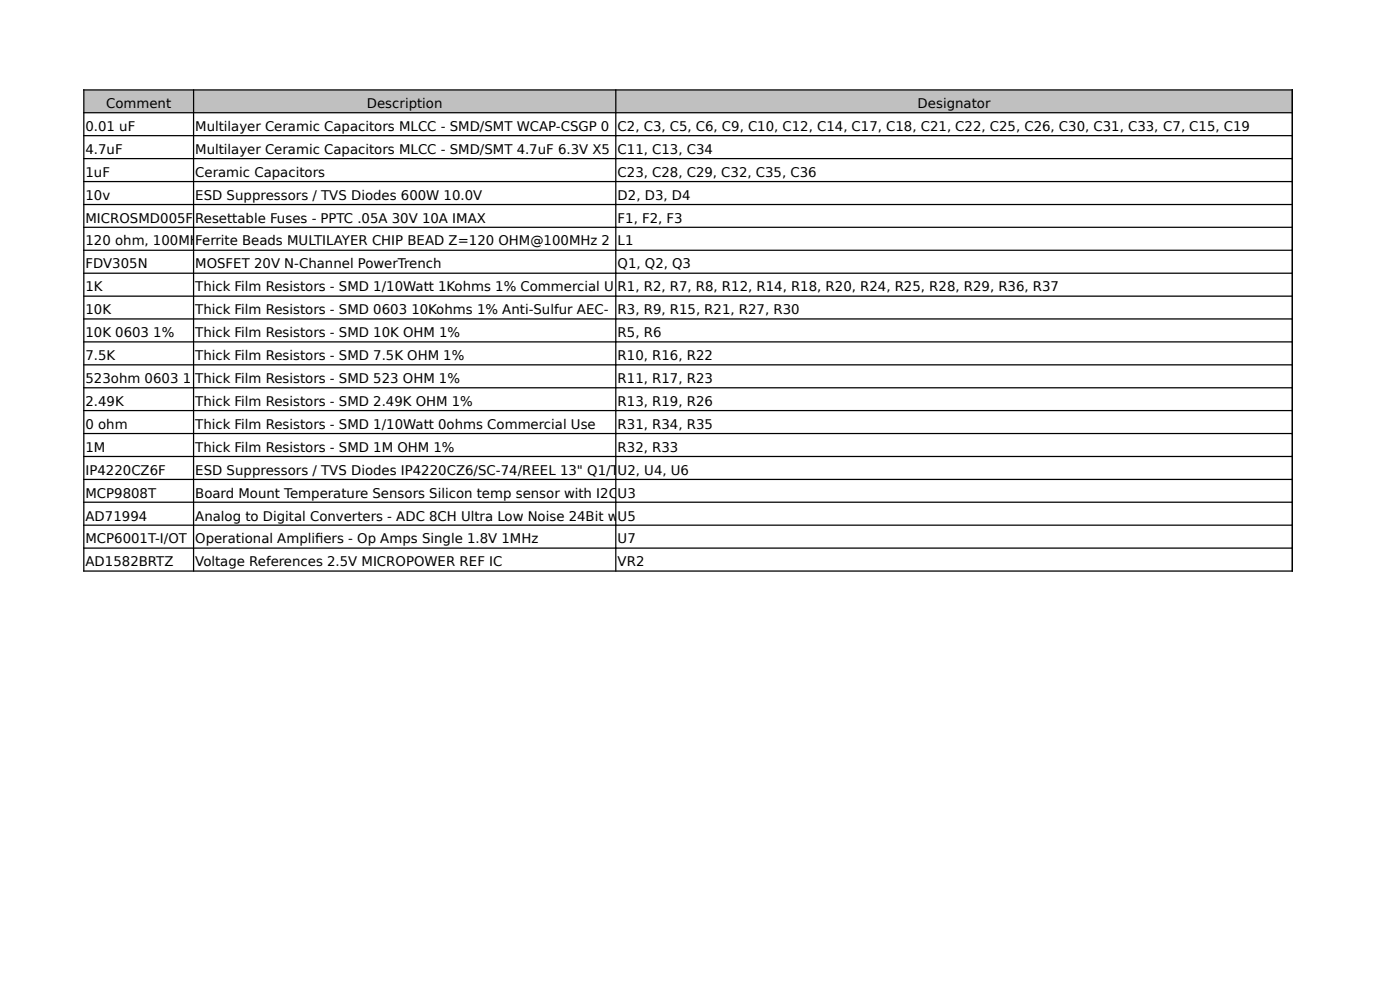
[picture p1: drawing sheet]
<svg xmlns="http://www.w3.org/2000/svg" width="297mm" height="210mm" viewBox="0 0 297 210" stroke-linecap="round" stroke-linejoin="round" font-family="sans-serif">
<defs><g id="words">
<g font-size="2.8">
<text x="22.5" y="22.9">Comment</text>
<text x="77.8" y="22.9">Description</text>
<text x="194.7" y="22.9">Designator</text>
<text x="18.1" y="27.8">0.01 uF</text>
<text x="41.4" y="27.8">Multilayer Ceramic Capacitors MLCC - SMD/SMT WCAP-CSGP 0</text>
<text x="131" y="27.8">C2, C3, C5, C6, C9, C10, C12, C14, C17, C18, C21, C22, C25, C26, C30, C31, C33, C7, C15, C19</text>
<text x="18.1" y="32.6">4.7uF</text>
<text x="41.4" y="32.6">Multilayer Ceramic Capacitors MLCC - SMD/SMT 4.7uF 6.3V X5</text>
<text x="131" y="32.6">C11, C13, C34</text>
<text x="18.1" y="37.5">1uF</text>
<text x="41.4" y="37.5">Ceramic Capacitors</text>
<text x="131" y="37.5">C23, C28, C29, C32, C35, C36</text>
<text x="18.1" y="42.4">10v</text>
<text x="18.1" y="47.2">MICROSMD005F</text>
<text x="41.4" y="42.4">ESD Suppressors / TVS Diodes 600W 10.0V</text>
<text x="41.4" y="47.2">Resettable Fuses - PPTC .05A 30V 10A IMAX</text>
<text x="131" y="42.4">D2, D3, D4</text>
<text x="131" y="47.2">F1, F2, F3</text>
<text x="18.1" y="52.1">120 ohm, 100MHFerrite Beads MULTILAYER CHIP BEAD Z=120 OHM@100MHz 2</text>
<text x="131" y="52.1">L1</text>
<text x="18.1" y="56.9">FDV305N</text>
<text x="41.4" y="56.9">MOSFET 20V N-Channel PowerTrench</text>
<text x="131" y="56.9">Q1, Q2, Q3</text>
<text x="18.1" y="61.8">1K</text>
<text x="41.4" y="61.8">Thick Film Resistors - SMD 1/10Watt 1Kohms 1% Commercial U</text>
<text x="131" y="61.8">R1, R2, R7, R8, R12, R14, R18, R20, R24, R25, R28, R29, R36, R37</text>
<text x="18.1" y="66.7">10K</text>
<text x="18.1" y="71.5">10K 0603 1%</text>
<text x="41.4" y="66.7">Thick Film Resistors - SMD 0603 10Kohms 1% Anti-Sulfur AEC-</text>
<text x="41.4" y="71.5">Thick Film Resistors - SMD 10K OHM 1%</text>
<text x="131" y="66.7">R3, R9, R15, R21, R27, R30</text>
<text x="131" y="71.5">R5, R6</text>
<text x="18.1" y="76.4">7.5K</text>
<text x="41.4" y="76.4">Thick Film Resistors - SMD 7.5K OHM 1%</text>
<text x="131" y="76.4">R10, R16, R22</text>
<text x="18.1" y="81.2">523ohm 0603 1</text>
<text x="41.4" y="81.2">Thick Film Resistors - SMD 523 OHM 1%</text>
<text x="131" y="81.2">R11, R17, R23</text>
<text x="18.1" y="86.1">2.49K</text>
<text x="41.4" y="86.1">Thick Film Resistors - SMD 2.49K OHM 1%</text>
<text x="131" y="86.1">R13, R19, R26</text>
<text x="18.1" y="91">0 ohm</text>
<text x="18.1" y="95.8">1M</text>
<text x="41.4" y="91">Thick Film Resistors - SMD 1/10Watt 0ohms Commercial Use</text>
<text x="41.4" y="95.8">Thick Film Resistors - SMD 1M OHM 1%</text>
<text x="131" y="91">R31, R34, R35</text>
<text x="131" y="95.8">R32, R33</text>
<text x="18.1" y="100.7">IP4220CZ6F</text>
<text x="41.4" y="100.7">ESD Suppressors / TVS Diodes IP4220CZ6/SC-74/REEL 13&quot; Q1/T</text>
<text x="131" y="100.7">U2, U4, U6</text>
<text x="18.1" y="105.5">MCP9808T</text>
<text x="41.4" y="105.5">Board Mount Temperature Sensors Silicon temp sensor with I2C</text>
<text x="131" y="105.5">U3</text>
<text x="18.1" y="110.4">AD71994</text>
<text x="41.4" y="110.4">Analog to Digital Converters - ADC 8CH Ultra Low Noise 24Bit w</text>
<text x="131" y="110.4">U5</text>
<text x="18.1" y="115.2">MCP6001T-I/OT</text>
<text x="41.4" y="115.2">Operational Amplif</text>
<text x="66.9" y="115.2">iers - Op Amps Single 1.8V 1MHz</text>
<text x="131" y="115.2">U7</text>
<text x="18.1" y="120.1">AD1582BRTZ</text>
<text x="41.4" y="120.1">Voltage References 2.5V MICROPOWER REF IC</text>
<text x="131" y="120.1">VR2</text>
</g>
</g></defs>
<path d="M17.8 19h256.3v4.9h-256.3z" fill-rule="evenodd" fill="#c0c0c0"/>
<g fill="none" stroke="#000" stroke-width=".26">
<path d="M17.6 19.1h256.7M17.8 18.9v102.3M41.1 18.9v102.3M130.6 18.9v102.3M274.1 18.9v102.3M17.6 23.9h256.7M17.6 28.8h256.7M17.6 33.6h256.7M17.6 38.5h256.7M17.6 43.4h256.7M17.6 48.2h256.7M17.6 53.1h256.7"/>
<path d="M17.6 58h256.7M17.6 62.8h256.7M17.6 67.7h256.7M17.6 72.5h256.7M17.6 77.4h256.7M17.6 82.3h256.7M17.6 87.1h256.7M17.6 92h256.7M17.6 96.8h256.7M17.6 101.7h256.7M17.6 106.5h256.7M17.6 111.4h256.7"/>
<path d="M17.6 116.3h256.7M17.6 121.1h256.7"/>
</g>
<use href="#words"/>
</svg>
